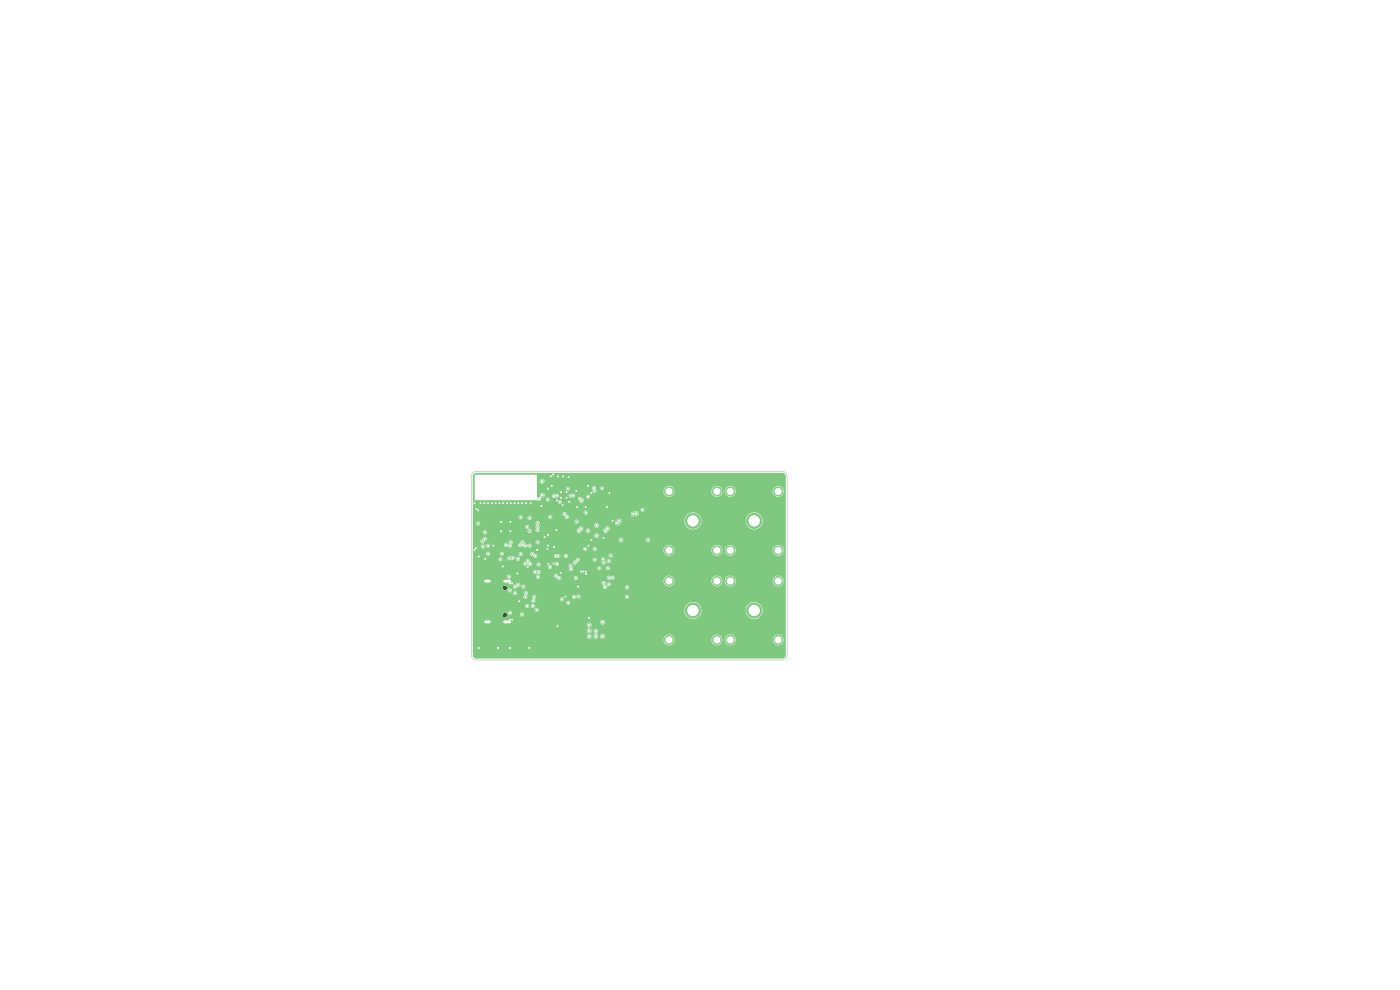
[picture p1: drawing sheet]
<svg xmlns="http://www.w3.org/2000/svg" width="297mm" height="210mm" viewBox="0 0 297 210" stroke-linecap="round" stroke-linejoin="round" font-family="sans-serif">
<g fill="#7fc87f" stroke="#7fc87f" stroke-width=".21">
<circle cx="141.9" cy="104.2" r=".95"/>
<circle cx="141.9" cy="116.7" r=".95"/>
<circle cx="147" cy="110.5" r="1.6"/>
<circle cx="152.1" cy="104.2" r=".95"/>
<circle cx="152.1" cy="116.7" r=".95"/>
<circle cx="141.9" cy="123.2" r=".95"/>
<circle cx="141.9" cy="135.7" r=".95"/>
<circle cx="147" cy="129.5" r="1.6"/>
<circle cx="152.1" cy="123.2" r=".95"/>
<circle cx="152.1" cy="135.7" r=".95"/>
<circle cx="119" cy="104.4" r=".25"/>
<circle cx="119" cy="105.6" r=".25"/>
<circle cx="120.2" cy="104.4" r=".25"/>
<circle cx="120.2" cy="105.6" r=".25"/>
<circle cx="154.9" cy="123.2" r=".95"/>
<circle cx="154.9" cy="135.7" r=".95"/>
<circle cx="160" cy="129.5" r="1.6"/>
<circle cx="165.1" cy="123.2" r=".95"/>
<circle cx="165.1" cy="135.7" r=".95"/>
<circle cx="154.9" cy="104.2" r=".95"/>
<circle cx="154.9" cy="116.7" r=".95"/>
<circle cx="160" cy="110.5" r="1.6"/>
<circle cx="165.1" cy="104.2" r=".95"/>
<circle cx="165.1" cy="116.7" r=".95"/>
<circle cx="122.5" cy="107.5" r=".22"/>
<circle cx="108.7" cy="123.8" r=".23"/>
<circle cx="109.9" cy="106.8" r=".22"/>
<circle cx="124.7" cy="103.1" r=".22"/>
<circle cx="116.8" cy="101" r=".22"/>
<circle cx="106.6" cy="120.2" r=".22"/>
<circle cx="102.9" cy="118.5" r=".23"/>
<circle cx="118" cy="112.5" r=".22"/>
<circle cx="116.2" cy="103.7" r=".23"/>
<circle cx="101.5" cy="137.5" r=".23"/>
<circle cx="117" cy="103.1" r=".22"/>
<circle cx="119.4" cy="101" r=".22"/>
<circle cx="117.5" cy="116.1" r=".23"/>
<circle cx="112" cy="120.3" r=".2"/>
<circle cx="103.5" cy="106.8" r=".22"/>
<circle cx="108.6" cy="131.5" r=".22"/>
<circle cx="112.5" cy="106.8" r=".22"/>
<circle cx="119.9" cy="126.6" r=".22"/>
<circle cx="116.2" cy="113.5" r=".22"/>
<circle cx="125.5" cy="114.5" r=".22"/>
<circle cx="129.9" cy="110.5" r=".22"/>
<circle cx="110.1" cy="127.6" r=".22"/>
<circle cx="107.5" cy="106.8" r=".22"/>
<circle cx="101.1" cy="107.9" r=".22"/>
<circle cx="124.2" cy="107.5" r=".23"/>
<circle cx="112.2" cy="137.5" r=".23"/>
<circle cx="129.3" cy="104.6" r=".2"/>
<circle cx="120.7" cy="106.5" r=".22"/>
<circle cx="100.7" cy="116.7" r=".23"/>
<circle cx="105.9" cy="106.8" r=".22"/>
<circle cx="104.6" cy="115.8" r=".22"/>
<circle cx="119.3" cy="107.2" r=".22"/>
<circle cx="106.3" cy="112.7" r=".23"/>
<circle cx="100.6" cy="106.8" r=".22"/>
<circle cx="128.8" cy="107.5" r=".23"/>
<circle cx="108.3" cy="110.7" r=".22"/>
<circle cx="110.7" cy="106.7" r=".22"/>
<circle cx="108.2" cy="123.7" r=".22"/>
<circle cx="101.5" cy="108.2" r=".22"/>
<circle cx="116.4" cy="119.6" r=".23"/>
<circle cx="108.3" cy="106.8" r=".22"/>
<circle cx="105.2" cy="106.7" r=".22"/>
<circle cx="120.6" cy="101.2" r=".22"/>
<circle cx="123.8" cy="121.2" r=".23"/>
<circle cx="109.8" cy="121.6" r=".22"/>
<circle cx="117.5" cy="119.5" r=".22"/>
<circle cx="100.9" cy="116.2" r=".23"/>
<circle cx="106.3" cy="110.7" r=".23"/>
<circle cx="101.5" cy="118.1" r=".23"/>
<circle cx="113.9" cy="116.7" r=".23"/>
<circle cx="116.2" cy="115.8" r=".22"/>
<circle cx="122.6" cy="124.5" r=".22"/>
<circle cx="118.1" cy="106.2" r=".22"/>
<circle cx="128" cy="114.2" r=".22"/>
<circle cx="124.3" cy="121.8" r=".22"/>
<circle cx="108.2" cy="131.4" r=".22"/>
<circle cx="117.4" cy="100.7" r=".23"/>
<circle cx="102.7" cy="106.7" r=".22"/>
<circle cx="118.3" cy="101.1" r=".22"/>
<circle cx="108.3" cy="112.7" r=".22"/>
<circle cx="124.8" cy="115.7" r=".22"/>
<circle cx="114.9" cy="107.3" r=".22"/>
<circle cx="118.2" cy="132.9" r=".22"/>
<circle cx="116.1" cy="116.4" r=".22"/>
<circle cx="123.2" cy="121.2" r=".23"/>
<circle cx="124.2" cy="121.2" r=".23"/>
<circle cx="101.9" cy="106.8" r=".22"/>
<circle cx="105.7" cy="137.5" r=".23"/>
<circle cx="106.7" cy="106.7" r=".22"/>
<circle cx="122.2" cy="104.2" r=".22"/>
<circle cx="109.1" cy="106.7" r=".22"/>
<circle cx="111.5" cy="106.8" r=".22"/>
<circle cx="125.4" cy="104.6" r=".2"/>
<circle cx="118.9" cy="121.5" r=".23"/>
<circle cx="108.2" cy="137.4" r=".22"/>
<circle cx="115.5" cy="113.9" r=".23"/>
<circle cx="104.3" cy="106.8" r=".22"/>
<circle cx="124.9" cy="131.1" r=".23"/>
<circle cx="108.2" cy="125.2" r=".22"/>
<circle cx="111.5" cy="125.9" r=".22"/>
<circle cx="109.9" cy="124.1" r=".23"/>
<circle cx="120.5" cy="103.6" r=".22"/>
<circle cx="108.2" cy="130" r=".22"/>
<circle cx="113.1" cy="127.4" r=".22"/>
<circle cx="109.2" cy="125.9" r=".22"/>
<circle cx="109.2" cy="124.5" r=".22"/>
<circle cx="108.8" cy="118.3" r=".22"/>
<circle cx="113" cy="128.6" r=".22"/>
<circle cx="111.8" cy="128.6" r=".22"/>
<circle cx="111.3" cy="115.8" r=".22"/>
<circle cx="112.5" cy="119.6" r=".22"/>
<circle cx="111.5" cy="126.6" r=".23"/>
<circle cx="113.4" cy="126.6" r=".23"/>
<circle cx="112.3" cy="115.8" r=".22"/>
<circle cx="117.5" cy="105.3" r=".2"/>
<circle cx="118.1" cy="105.2" r=".2"/>
<circle cx="115.1" cy="105.1" r=".3"/>
<circle cx="115" cy="102.1" r=".3"/>
<circle cx="116.2" cy="106" r=".2"/>
<circle cx="136.3" cy="108.2" r=".2"/>
<circle cx="124.7" cy="105.3" r=".2"/>
<circle cx="126.5" cy="113.7" r=".3"/>
<circle cx="118.7" cy="106.4" r=".2"/>
<circle cx="123.4" cy="106.1" r=".3"/>
<circle cx="127.7" cy="103.6" r=".2"/>
<circle cx="126.1" cy="104.1" r=".2"/>
<circle cx="127.8" cy="135" r=".3"/>
<circle cx="122.8" cy="112.5" r=".3"/>
<circle cx="121.6" cy="105.2" r=".2"/>
<circle cx="125" cy="132.6" r=".3"/>
<circle cx="125" cy="133.8" r=".3"/>
<circle cx="126.4" cy="133.9" r=".3"/>
<circle cx="125" cy="135" r=".3"/>
<circle cx="126.5" cy="111.5" r=".3"/>
<circle cx="121" cy="105.2" r=".2"/>
<circle cx="123" cy="105.8" r=".2"/>
<circle cx="123.2" cy="112.2" r=".3"/>
<circle cx="126" cy="103.6" r=".2"/>
<circle cx="126.4" cy="135" r=".3"/>
<circle cx="127.8" cy="132" r=".3"/>
<circle cx="102.3" cy="114.9" r=".22"/>
<circle cx="112.4" cy="109.8" r=".23"/>
<circle cx="110.4" cy="109.7" r=".22"/>
<circle cx="119.8" cy="109.1" r=".22"/>
<circle cx="116.7" cy="109.6" r=".22"/>
<circle cx="110.4" cy="115.6" r=".23"/>
<circle cx="114" cy="111.8" r=".22"/>
<circle cx="120.2" cy="109.7" r=".23"/>
<circle cx="121.1" cy="120.1" r=".23"/>
<circle cx="112.4" cy="112.7" r=".23"/>
<circle cx="103.5" cy="115.8" r=".22"/>
<circle cx="120.5" cy="127.9" r=".22"/>
<circle cx="106.4" cy="117.4" r=".22"/>
<circle cx="122.4" cy="110.7" r=".23"/>
<circle cx="124.1" cy="116.4" r=".22"/>
<circle cx="121.8" cy="126.6" r=".22"/>
<circle cx="108.1" cy="115.7" r=".22"/>
<circle cx="122.2" cy="122.6" r=".22"/>
<circle cx="124.2" cy="108.8" r=".22"/>
<circle cx="114" cy="112.5" r=".22"/>
<circle cx="126.1" cy="116.4" r=".22"/>
<circle cx="103.5" cy="117.5" r=".22"/>
<circle cx="131.4" cy="110.5" r=".3"/>
<circle cx="128.8" cy="112.2" r=".3"/>
<circle cx="137.5" cy="114.6" r=".3"/>
<circle cx="134.3" cy="109.1" r=".3"/>
<circle cx="128.5" cy="112.5" r=".3"/>
<circle cx="124.8" cy="112.6" r=".3"/>
<circle cx="130.9" cy="111" r=".3"/>
<circle cx="134.9" cy="109" r=".3"/>
<circle cx="114.4" cy="105.8" r=".23"/>
<circle cx="102.5" cy="115.9" r=".22"/>
<circle cx="114.1" cy="115.1" r=".23"/>
<circle cx="110.8" cy="115.1" r=".23"/>
<circle cx="108.4" cy="115.1" r=".23"/>
<circle cx="120.1" cy="117.9" r=".23"/>
<circle cx="117.9" cy="122.2" r=".22"/>
<circle cx="118.5" cy="117.9" r=".22"/>
<circle cx="117.9" cy="117.9" r=".23"/>
<circle cx="107.4" cy="115.6" r=".23"/>
<circle cx="118.2" cy="119.6" r=".22"/>
<circle cx="116.6" cy="120.2" r=".23"/>
<circle cx="110.5" cy="117.5" r=".22"/>
<circle cx="112.9" cy="117.5" r=".23"/>
<circle cx="102.8" cy="112.9" r=".23"/>
<circle cx="119.2" cy="127.2" r=".22"/>
<circle cx="122.7" cy="126.6" r=".22"/>
<circle cx="129.9" cy="122.5" r=".23"/>
<circle cx="127.9" cy="118.6" r=".23"/>
<circle cx="131.8" cy="114.5" r=".3"/>
<circle cx="129.5" cy="117.9" r=".22"/>
<circle cx="128.1" cy="119.4" r=".23"/>
<circle cx="128.1" cy="123.6" r=".23"/>
<circle cx="133" cy="126.6" r=".23"/>
<circle cx="133" cy="124.6" r=".23"/>
<circle cx="128.3" cy="124.6" r=".22"/>
<circle cx="129.2" cy="119" r=".22"/>
<circle cx="128.9" cy="120.5" r=".23"/>
<circle cx="129.2" cy="123.9" r=".22"/>
<circle cx="126.2" cy="118.7" r=".22"/>
<circle cx="127.2" cy="120.5" r=".22"/>
<circle cx="129.2" cy="122.5" r=".22"/>
<circle cx="122.5" cy="118.8" r=".23"/>
<circle cx="109.8" cy="118.5" r=".23"/>
<circle cx="121.9" cy="119.4" r=".23"/>
<circle cx="111.9" cy="119.1" r=".23"/>
<circle cx="108" cy="118.5" r=".22"/>
<circle cx="121.2" cy="120.7" r=".22"/>
<circle cx="101.5" cy="111" r=".22"/>
<circle cx="114.2" cy="122.3" r=".22"/>
<circle cx="107.9" cy="122.4" r=".23"/>
<circle cx="118.6" cy="122.6" r=".23"/>
<circle cx="102.8" cy="114.4" r=".23"/>
<circle cx="106.2" cy="118.6" r=".22"/>
<circle cx="114.2" cy="121.4" r=".23"/>
<circle cx="114.2" cy="119.8" r=".22"/>
<circle cx="111.9" cy="111.7" r=".22"/>
<circle cx="110.8" cy="130.3" r=".22"/>
<circle cx="111" cy="124.5" r=".22"/>
<circle cx="111.5" cy="119.6" r=".22"/>
<circle cx="113.9" cy="129.3" r=".22"/>
<circle cx="113.5" cy="117.9" r=".23"/>
<circle cx="114.1" cy="110.9" r=".23"/>
<circle cx="113.5" cy="121.4" r=".23"/>
</g>
<path d="M103 123.3h.8M103 131.9h.8M107.1 123.3h1.1M107.1 131.9h1.1" fill="none" stroke="#7fc87f" stroke-width="1"/>
<path d="M100.5 100.5l.5-.2h65a.7 .7 0 0 1 .7 .7v38a.7 .7 0 0 1-.7 .7h-65a.7 .7 0 0 1-.7-.7v-3.3h40.5a1.15 1.15 0 0 0 1.1 1.2 1.15 1.15 0 0 0 1.2-1.2h7.8v.1a1.15 1.15 0 0 0 1.3 1.1 1.15 1.15 0 0 0 1-1.2h.6v.1a1.15 1.15 0 0 0 1.2 1.1 1.15 1.15 0 0 0 1.1-1.2h7.8v.1a1.15 1.15 0 0 0 1.8 .9 1.15 1.15 0 0 0 0-1.9 1.15 1.15 0 0 0-1.8 .9h-7.8l-.1-.2a1.15 1.15 0 0 0-1.2-.9 1.15 1.15 0 0 0-1 1.1h-.6v-.2a1.15 1.15 0 0 0-1.2-.9 1.15 1.15 0 0 0-1.1 1.1h-7.8l-.1-.2a1.15 1.15 0 0 0-1.2-.9 1.15 1.15 0 0 0-1 1.1h-40.5v-.8h24.2v.2a.5 .5 0 0 0 .8 .3 .5 .5 0 0 0 0-.8 .5 .5 0 0 0-.8 .3h-24.2v-1.2h24.2v.2a.5 .5 0 0 0 .5 .4 .5 .5 0 0 0 .5-.5h.4l.3 .6a.52 .52 0 0 0-.3 .6 .52 .52 0 0 0 .5 .4 .52 .52 0 0 0 .5-.5h.4v.2a.5 .5 0 0 0 .8 .3 .5 .5 0 0 0 0-.8 .5 .5 0 0 0-.8 .3h-.4l-.3-.4a.54 .54 0 0 0 .2-.9 .54 .54 0 0 0-.9 .1l-.4 .1a.5 .5 0 0 0-.5-.5 .5 .5 0 0 0-.5 .4h-24.2v-1.2h24.2v.2a.5 .5 0 0 0 .8 .3 .5 .5 0 0 0 0-.8 .5 .5 0 0 0-.8 .3h-24.2v-.6h27v.2a.5 .5 0 0 0 .8 .3 .5 .5 0 0 0 0-.8 .5 .5 0 0 0-.8 .3h-27v-1.5h6.3v.2a.48 .48 0 0 0 .8 .3 .48 .48 0 0 0 0-.8 .48 .48 0 0 0-.8 .3h-6.3v-.5h7.5v.4l.3 .1 .4-.1h1.8v.1a.43 .43 0 0 0 .7 .3 .43 .43 0 0 0 0-.7 .43 .43 0 0 0-.7 .3h-1.8a.43 .43 0 0 0-.2-.7 .43 .43 0 0 0-.5 .3h-7.5v-.6h13.1l.1 .3a.43 .43 0 0 0 .5 .2 .43 .43 0 0 0 .3-.4h30.9v.2a1.8 1.8 0 0 0 1.9 1.7 1.8 1.8 0 0 0 1.7-1.9h9.4v.2a1.8 1.8 0 0 0 2.7 1.4 1.8 1.8 0 0 0 0-3 1.8 1.8 0 0 0-2.7 1.4h-9.4v-.3a1.8 1.8 0 0 0-1.9-1.4 1.8 1.8 0 0 0-1.7 1.7h-30.9l-.1-.3-.3-.2-.3 .1-.2 .3h-13.1v-.8h11.1a.43 .43 0 0 0 .5 .5 .43 .43 0 0 0 .4-.5h.3v.1a.43 .43 0 0 0 .7 .3 .43 .43 0 0 0 0-.7 .43 .43 0 0 0-.7 .3h-.3l-.4-.4-.3 .1-.2 .3h-11.1v-1.1h12.4l.1 .3 .3 .2 7-.1a.43 .43 0 0 0 .6 .5 .43 .43 0 0 0 .2-.7 .43 .43 0 0 0-.8 .1l-6.7 .1 .2-.3-.1-.4h5.3v.1a.43 .43 0 0 0 .7 .3 .43 .43 0 0 0 0-.7 .43 .43 0 0 0-.7 .3h-5.3l.3-.5h7.5v.1a.47 .47 0 0 0 .5 .4 .47 .47 0 0 0 .5-.4 .47 .47 0 0 0 .5 .3 .47 .47 0 0 0 .4-.5h9.4v.2a.43 .43 0 0 0 .6 .3 .43 .43 0 0 0 0-.8 .43 .43 0 0 0-.6 .3h-9.4l-.4-.4-.3 .1-.2 .3a.54 .54 0 0 0-.5-.3 .54 .54 0 0 0-.5 .4h-7.5l-.1-.1a.43 .43 0 0 0-.6-.2 .43 .43 0 0 0-.1 .6l-.3 .5h-12.4v-.8h10.7v.1a.46 .46 0 0 0 .7 .3 .46 .46 0 0 0 .1-.8 .45 .45 0 0 0 0-.6 .45 .45 0 0 0-.7 0 .45 .45 0 0 0 .2 .7l-.3 .3h-10.7v-.8h8.5v.1a.43 .43 0 0 0 .7 .3 .43 .43 0 0 0 0-.7 .43 .43 0 0 0-.7 .3h-8.5v-.6h7.4v.1a.43 .43 0 0 0 .7 .3 .43 .43 0 0 0 0-.7 .43 .43 0 0 0-.7 .3h-7.4v-.6h6.3v.2a.48 .48 0 0 0 .7 .3 .48 .48 0 0 0 .2-.7h1.3v.1a.49 .49 0 0 0 .5 .4 .49 .49 0 0 0 .5-.5h.8a.43 .43 0 0 0 .6 .5 .43 .43 0 0 0 .2-.7 .43 .43 0 0 0-.8 .1l-.4 .1a.46 .46 0 0 0-.1-.8 .46 .46 0 0 0-.7 .5h-.3l-.3 .3-1.4-.1a.48 .48 0 0 0-.8 .3h-6.3v-1h27.3l.1 .3a.39 .39 0 0 1 .4 .3 .39 .39 0 0 1-.2 .4 .43 .43 0 0 0 .5 .4 .43 .43 0 0 0 .4-.5h3.8v.2a.43 .43 0 0 0 .6 .3 .43 .43 0 0 0 0-.8 .43 .43 0 0 0-.6 .3h-3.8v-.2a.43 .43 0 0 0 .7 0 .43 .43 0 0 0-.2-.7 .43 .43 0 0 0-.6 .4 .18 .18 0 0 1-.2 .2 .18 .18 0 0 1-.1-.3 .43 .43 0 0 0-.2-.6 .43 .43 0 0 0-.6 .3h-27.3v-.4h40.5v.1a1.15 1.15 0 0 0 1.2 1.1 1.15 1.15 0 0 0 1.1-1.2h7.8v.1a1.15 1.15 0 0 0 1.3 1.1 1.15 1.15 0 0 0 1-1.2h.6v.1a1.15 1.15 0 0 0 1.2 1.1 1.15 1.15 0 0 0 1.1-1.2h7.8v.1a1.15 1.15 0 0 0 1.8 .9 1.15 1.15 0 0 0 0-1.9 1.15 1.15 0 0 0-1.8 .9h-7.8l-.1-.2a1.15 1.15 0 0 0-1.2-.9 1.15 1.15 0 0 0-1 1.1h-.6v-.2a1.15 1.15 0 0 0-1.2-.9 1.15 1.15 0 0 0-1.1 1.1h-7.8l-.1-.2a1.15 1.15 0 0 0-1.2-.9 1.15 1.15 0 0 0-1 1.1h-40.5v-.9h7.2v.1a.43 .43 0 0 0 .7 .3 .43 .43 0 0 0 0-.7 .43 .43 0 0 0-.7 .3h-7.2v-1h12.8v.1a.59 .59 0 0 0 .9 .3l.1 .1a.44 .44 0 0 0-.4 .5 .44 .44 0 0 0 .5 .4 .44 .44 0 0 0 .3-.6h3v.1a.54 .54 0 0 0 .7 .4 .44 .44 0 0 0 .4 .5 .44 .44 0 0 0 .5-.5h2.6v.1a.43 .43 0 0 0 .6 .4 .43 .43 0 0 0 .2-.6h6.2l.1 .3a.46 .46 0 0 0 .7 0 .46 .46 0 0 0 .7 .1 .46 .46 0 0 0 0-.7 .46 .46 0 0 0-.7 .1l-.4-.2-.4 .4h-6.2l-.4-.3-.4 .4h-2.6l-.3-.3-.4-.1a.46 .46 0 0 0-.3-.5 .46 .46 0 0 0-.6 .4h-3l-.2-.3a.47 .47 0 0 0 .3-.7 .47 .47 0 0 0-.8-.1h-.4l-.3 .3h-12.8v-1.1h15.9a.43 .43 0 0 0 .6 .5 .43 .43 0 0 0 .1-.7 .43 .43 0 0 0-.7 .1l-15.9 .1v-.6h10.7a.47 .47 0 0 0 .4 .5 .47 .47 0 0 0 .5-.4 .48 .48 0 0 0 .5 .4 .48 .48 0 0 0 .5-.4h.9v.1a.43 .43 0 0 0 .6 .4 .43 .43 0 0 0 .2-.6h3.1l.1 .3 .3 .2 2.5-.1 .2 .4a.43 .43 0 0 0 0 .6 .43 .43 0 0 0 .6 .1 .43 .43 0 0 0 .1-.6h5.2v.1a.43 .43 0 0 0 .5 .4 .43 .43 0 0 0 .4-.5h.9v.1a.43 .43 0 0 0 .7 .3 .43 .43 0 0 0 0-.7 .43 .43 0 0 0-.7 .3h-.9l-.4-.4-.3 .1-.2 .3h-5.2l-.1-.1a.44 .44 0 0 0-.2-.7 .44 .44 0 0 0-.6 .3h-2.2a.43 .43 0 0 0 0-.7h3.1v.1a.43 .43 0 0 0 .5 .4 .43 .43 0 0 0 .4-.5l.4-.2 .2-.4h2.7a.43 .43 0 0 0 .5 .5 .43 .43 0 0 0 .3-.6h1l.2 .4a.44 .44 0 0 0 0 .7 .44 .44 0 0 0 .7-.1 .44 .44 0 0 0-.1-.6h.4v.1a.43 .43 0 0 0 .7 .3 .43 .43 0 0 0 0-.7 .43 .43 0 0 0-.7 .3h-.4a.44 .44 0 0 0-.2-.7 .44 .44 0 0 0-.6 .3h-1l-.4-.3-.4 .4h-2.7a.46 .46 0 0 0-.6-.3 .46 .46 0 0 0-.3 .5l-.4 .1-.2 .3-3.4-.1-.4 .4h-3.1l-.4-.3-.4 .4h-.9l-.1-.3-.4-.2a.48 .48 0 0 0-.5-.6 .48 .48 0 0 0-.4 .6l-.3 .1-.2 .3h-10.7v-1h5.4a.43 .43 0 0 0 .6 .5 .43 .43 0 0 0 .2-.7h1.1v.1a.5 .5 0 0 0 .4 .4 .5 .5 0 0 0 .5-.2 .42 .42 0 0 0 .7-.2l.2 .1a.43 .43 0 0 0 .7 .3 .43 .43 0 0 0 0-.7 .43 .43 0 0 0-.7 .3l-.2-.1a.49 .49 0 0 0-.4-.5 .49 .49 0 0 0-.5 .2h-.4l-.3 .3h-1.1l-.4-.2-.4 .4h-5.4v-1.2h2.8v.1a.43 .43 0 0 0 .5 .4 .43 .43 0 0 0 .4-.5h2v.1a.43 .43 0 0 0 .5 .4 .43 .43 0 0 0 .4-.4h3.1v.1a.43 .43 0 0 0 .5 .4 .43 .43 0 0 0 .4-.5h1.6l.2 .4 .3 .1a.5 .5 0 0 0 .5 .3 .5 .5 0 0 0 .5-.4h3.5v.1a.88 .88 0 0 0 1.1 .3l.3-.4h.7v.1a.43 .43 0 0 0 .6 .4 .43 .43 0 0 0 .2-.6h8.7v.1a.43 .43 0 0 0 .7 .3 .43 .43 0 0 0 0-.7 .43 .43 0 0 0-.7 .3h-8.7l-.4-.3-.4 .4h-.7a1.04 1.04 0 0 0-1.1-.3l-.3 .3h-3.5l-.2-.3-.3-.1a.5 .5 0 0 0-.5-.4 .5 .5 0 0 0-.5 .4h-1.6l-.4-.4-.3 .1-.2 .3h-3.1a.43 .43 0 0 0-.4-.5 .43 .43 0 0 0-.5 .4h-2l-.4-.4-.3 .1-.2 .3h-2.8v-1h23.4a.43 .43 0 0 0 .4 .5 .43 .43 0 0 0 .5-.5h1.1v.1a.43 .43 0 0 0 .4 .4 .43 .43 0 0 0 .4-.2h14.3v.1a1.15 1.15 0 0 0 1.2 1.1 1.15 1.15 0 0 0 1.1-1.2h7.8v.1a1.15 1.15 0 0 0 1.3 1.1 1.15 1.15 0 0 0 1-1.2h.6v.1a1.15 1.15 0 0 0 1.2 1.1 1.15 1.15 0 0 0 1.1-1.2h7.8v.1a1.15 1.15 0 0 0 1.8 .9 1.15 1.15 0 0 0 0-1.9 1.15 1.15 0 0 0-1.8 .9h-7.8l-.1-.2a1.15 1.15 0 0 0-1.2-.9 1.15 1.15 0 0 0-1 1.1h-.6v-.2a1.15 1.15 0 0 0-1.2-.9 1.15 1.15 0 0 0-1.1 1.1h-7.8l-.1-.2a1.15 1.15 0 0 0-1.2-.9 1.15 1.15 0 0 0-1 1.1l-14.3-.1a.43 .43 0 0 0-.2-.6 .43 .43 0 0 0-.6 .4h-1.1l-.4-.4-.3 .1-.2 .3h-23.4v-.5h1.7a.43 .43 0 0 0 .6 .5 .43 .43 0 0 0 .2-.7h.3v.1a.43 .43 0 0 0 .6 .4 .43 .43 0 0 0 .2-.6h3v.1a.55 .55 0 0 0 .9 .3l.1 .1a.43 .43 0 0 0 .5 0 .43 .43 0 0 0 .1-.5h1.4l.1 .2a.57 .57 0 0 0 .9 0 .53 .53 0 0 0 .5 .4 .53 .53 0 0 0 .5-.4 .44 .44 0 0 0 .7 .3 .44 .44 0 0 0 0-.7 .44 .44 0 0 0-.7 .3l-.6-.4v-.3h2.3a.43 .43 0 0 0 .6 .5 .43 .43 0 0 0 .1-.7 .43 .43 0 0 0-.7 .1l-2.3 .1-.1-.2a.51 .51 0 0 0-.6-.1 .51 .51 0 0 0-.3 .5l-.4 .4h-1.4v-.1a.46 .46 0 0 0 .2-.7 .46 .46 0 0 0-.7-.1 .46 .46 0 0 0 0 .7l-.2 .1a.48 .48 0 0 0-.5-.3 .48 .48 0 0 0-.4 .4h-3l-.4-.3-.4 .4-.8-.1-.3 .3h-1.7v-1.1h1.6v.1a.48 .48 0 0 0 .6 .4 .48 .48 0 0 0 .4-.5l.4-.3h27.9a.5 .5 0 0 0 .5 .6 .5 .5 0 0 0 .6-.6h4.7v.1a.5 .5 0 0 0 .7 .4 .5 .5 0 0 0 0-.9 .5 .5 0 0 0-.7 .4h-4.7a.5 .5 0 0 0-.6-.5 .5 .5 0 0 0-.5 .5l-27.9-.1a.48 .48 0 0 0-.5-.5 .48 .48 0 0 0-.5 .5l-.4 .4h-1.6v-1.2h25.7v.1a.5 .5 0 0 0 .8 .4 .5 .5 0 0 0 0-.9 .5 .5 0 0 0-.8 .4h-25.7v-.7h2.1v.1a.43 .43 0 0 0 .7 .3 .43 .43 0 0 0 0-.7 .43 .43 0 0 0-.7 .3h-2.1v-1.2h11.1l.2 .4 .5 .1a.44 .44 0 0 0-.2 .6 .44 .44 0 0 0 .6 .1 .44 .44 0 0 0 .1-.6l-.5-.1a.46 .46 0 0 0 0-.8 .46 .46 0 0 0-.7 .3h-11.1v-.7h.7v.1a.43 .43 0 0 0 .6 .4 .43 .43 0 0 0 .2-.6h11.8l.2 .4-.2 .4 .1 .3a.46 .46 0 0 0 .1 .8 .46 .46 0 0 0 .7-.3h7.8v.1a.56 .56 0 0 0 .6 .5 .56 .56 0 0 0 .5-.5l.8-.1v.2a.5 .5 0 0 0 .6 .4 .5 .5 0 0 0 .4-.6h2.7v.1a.56 .56 0 0 0 .6 .5 .56 .56 0 0 0 .5-.5 .53 .53 0 0 0 .1-.9 .53 .53 0 0 0-.8 .4l-.4 .4h-2.7l-.4-.4-.4 .1-.2 .3h-.6h.1a.54 .54 0 0 0-.3-.8 .54 .54 0 0 0-.7 .4l-.4 .4h-7.8l-.2-.4 .2-.4-.2-.3h11.7v.1a.5 .5 0 0 0 .8 .4 .5 .5 0 0 0 0-.9 .5 .5 0 0 0-.8 .4l-11.7-.1a.42 .42 0 0 0 0-.7h7.6l.1 .3 .3 .2 .4-.2h7.7v.1a.56 .56 0 0 0 .6 .5 .56 .56 0 0 0 .5-.5l.3-.3v-.3h13.4v.2a1.8 1.8 0 0 0 1.9 1.7 1.8 1.8 0 0 0 1.7-1.9h9.4v.2a1.8 1.8 0 0 0 2.7 1.4 1.8 1.8 0 0 0 0-3 1.8 1.8 0 0 0-2.7 1.4h-9.4v-.3a1.8 1.8 0 0 0-1.9-1.4 1.8 1.8 0 0 0-1.7 1.7h-13.4a.58 .58 0 0 0-.6-.3 .58 .58 0 0 0-.4 .4l-.4 .4h-7.7a.43 .43 0 0 0-.2-.6 .43 .43 0 0 0-.6 .3l-7.9-.1-.4 .4h-11.8l-.4-.3-.4 .4h-.7v-1.3h9.7a.43 .43 0 0 0 .4 .5 .43 .43 0 0 0 .5-.4h1v.1a.43 .43 0 0 0 .6 .3 .43 .43 0 0 0 .2-.6h3.6v.1a.43 .43 0 0 0 .7 .3 .43 .43 0 0 0 0-.7 .43 .43 0 0 0-.7 .3h-3.6l-.4-.2-.4 .4h-1l-.2-.4-.3-.1-.4 .4h-9.7v-.7h19l.1 .3 .3 .2a.67 .67 0 0 0 .8 .5 .54 .54 0 0 0-.3-.9l-.2-.4h3.8l.1 .3 .3 .2 .4-.2h9.2v.1a.55 .55 0 0 0 1 .3 .52 .52 0 0 0 .6-.6 .52 .52 0 0 0-.9-.2h-.5l-.2 .4h-9.2a.43 .43 0 0 0-.2-.7 .43 .43 0 0 0-.6 .4l-4.1-.1-.4 .4h-19v-.9h35.6a.4 .4 0 0 0 .5 .4 .4 .4 0 0 0 .2-.6 .4 .4 0 0 0-.7 .1l-35.6 .1v-1.7h18a.4 .4 0 0 0 .6 .4 .4 .4 0 0 0 .1-.6 .4 .4 0 0 0-.6 .1l-18.1 .1v-.3h13.7a.43 .43 0 0 0 .5 .2 .43 .43 0 0 0 .3-.4l1 .1a.4 .4 0 0 0 .6 .3 .4 .4 0 0 0 .1-.6h6.1l.2 .4a.54 .54 0 0 0 .5 .6 .54 .54 0 0 0 .6-.6 .54 .54 0 0 0-.6-.5l-.4-.2-.3 .3h-6.2a.4 .4 0 0 0-.6 .2h-1l-.1-.3 .2-.1a.5 .5 0 0 0 .6-.3h1.6l.3 .4 .6-.1a.4 .4 0 0 0 .6-.4h2l.1 .3 .3 .2 .7-.1 .2-.2 2.4 .1a.4 .4 0 0 0 .7 .3 .4 .4 0 0 0 0-.7 .4 .4 0 0 0-.7 .3l-2.3-.1a.55 .55 0 0 0-.8-.4h-.4l-.2 .3h-2l-.4-.4-.5 .2a.4 .4 0 0 0-.6 .3l-1.5-.1a.53 .53 0 0 0-.7-.5 .53 .53 0 0 0-.3 .8l-.7 .1v-1.9h6.1a.43 .43 0 0 0 .5 .5 .43 .43 0 0 0 .3-.6h4.8l.1 .3a.43 .43 0 0 0 .2 .6 .43 .43 0 0 0 .6-.2h14.3v.1a1.15 1.15 0 0 0 1.2 1.1 1.15 1.15 0 0 0 1.1-1.2h7.8v.1a1.15 1.15 0 0 0 1.3 1.1 1.15 1.15 0 0 0 1-1.2h.6v.1a1.15 1.15 0 0 0 1.2 1.1 1.15 1.15 0 0 0 1.1-1.2h7.8v.1a1.15 1.15 0 0 0 1.8 .9 1.15 1.15 0 0 0 0-1.9 1.15 1.15 0 0 0-1.8 .9h-7.8l-.1-.2a1.15 1.15 0 0 0-1.2-.9 1.15 1.15 0 0 0-1 1.1h-.6v-.2a1.15 1.15 0 0 0-1.2-.9 1.15 1.15 0 0 0-1.1 1.1h-7.8l-.1-.2a1.15 1.15 0 0 0-1.2-.9 1.15 1.15 0 0 0-1 1.1h-14.3v-.7h.8a.4 .4 0 0 0 .6 .5 .4 .4 0 0 0 .1-.7 .4 .4 0 0 0-.6 .1l-.9 .1-.2-.3a.4 .4 0 0 0-.7 .3h-4.8l-.4-.3-.4 .4h-6.1v-1.6h.6v.2a.5 .5 0 0 0 .8 .3 .5 .5 0 0 0-.1-.9h-.1a.5 .5 0 0 0-.6 .4h-.6v-1.3h-13.2v5.4h-.4v-5.1z" fill="#7fc87f"/>
<path d="M100.3 100.3l.7-.3h65a1 1 0 0 1 1 1v38a1 1 0 0 1-1 1h-65a1 1 0 0 1-1-1v-38z" fill="none" stroke="#d0d2cd" stroke-width=".21"/>
<g fill="#fff" stroke="#fff" stroke-width=".21">
<circle cx="122.5" cy="107.5" r=".1"/>
<circle cx="108.6" cy="123.8" r=".1"/>
<circle cx="109.9" cy="106.8" r=".1"/>
<circle cx="124.7" cy="103" r=".1"/>
<circle cx="116.9" cy="101" r=".1"/>
<circle cx="106.6" cy="120.2" r=".1"/>
<circle cx="102.9" cy="118.6" r=".1"/>
<circle cx="118" cy="112.5" r=".1"/>
<circle cx="116.2" cy="103.7" r=".1"/>
<circle cx="101.5" cy="137.5" r=".1"/>
<circle cx="117" cy="103" r=".1"/>
<circle cx="119.4" cy="101" r=".1"/>
<circle cx="117.6" cy="116" r=".1"/>
<circle cx="111.9" cy="120.2" r=".1"/>
<circle cx="103.5" cy="106.8" r=".1"/>
<circle cx="108.6" cy="131.5" r=".1"/>
<circle cx="112.6" cy="106.7" r=".1"/>
<circle cx="119.9" cy="126.6" r=".1"/>
<circle cx="116.2" cy="113.5" r=".1"/>
<circle cx="125.4" cy="114.6" r=".1"/>
<circle cx="129.9" cy="110.5" r=".1"/>
<circle cx="110.2" cy="127.6" r=".1"/>
<circle cx="107.5" cy="106.8" r=".1"/>
<circle cx="101.1" cy="107.9" r=".1"/>
<circle cx="124.3" cy="107.5" r=".1"/>
<circle cx="112.2" cy="137.5" r=".1"/>
<circle cx="129.3" cy="104.6" r=".1"/>
<circle cx="120.7" cy="106.5" r=".1"/>
<circle cx="100.7" cy="116.6" r=".1"/>
<circle cx="105.9" cy="106.8" r=".1"/>
<circle cx="104.6" cy="115.8" r=".1"/>
<circle cx="119.3" cy="107.2" r=".1"/>
<circle cx="106.3" cy="112.7" r=".1"/>
<circle cx="100.6" cy="106.8" r=".1"/>
<circle cx="128.7" cy="107.5" r=".1"/>
<circle cx="108.3" cy="110.7" r=".1"/>
<circle cx="110.7" cy="106.8" r=".1"/>
<circle cx="108.2" cy="123.7" r=".1"/>
<circle cx="101.5" cy="108.2" r=".1"/>
<circle cx="116.3" cy="119.6" r=".1"/>
<circle cx="108.3" cy="106.8" r=".1"/>
<circle cx="105.2" cy="106.7" r=".1"/>
<circle cx="120.6" cy="101.2" r=".1"/>
<circle cx="123.7" cy="121.3" r=".1"/>
<circle cx="109.8" cy="121.6" r=".1"/>
<circle cx="117.4" cy="119.6" r=".1"/>
<circle cx="100.9" cy="116.2" r=".1"/>
<circle cx="106.3" cy="110.7" r=".1"/>
<circle cx="101.5" cy="118" r=".1"/>
<circle cx="113.9" cy="116.6" r=".1"/>
<circle cx="116.2" cy="115.8" r=".1"/>
<circle cx="122.6" cy="124.5" r=".1"/>
<circle cx="118.2" cy="106.2" r=".1"/>
<circle cx="128" cy="114.2" r=".1"/>
<circle cx="124.3" cy="121.8" r=".1"/>
<circle cx="108.2" cy="131.4" r=".1"/>
<circle cx="117.3" cy="100.7" r=".1"/>
<circle cx="102.8" cy="106.8" r=".1"/>
<circle cx="118.3" cy="101.1" r=".1"/>
<circle cx="108.3" cy="112.7" r=".1"/>
<circle cx="124.9" cy="115.7" r=".1"/>
<circle cx="114.9" cy="107.3" r=".1"/>
<circle cx="118.2" cy="132.9" r=".1"/>
<circle cx="116.2" cy="116.5" r=".1"/>
<circle cx="123.3" cy="121.3" r=".1"/>
<circle cx="124.3" cy="121.3" r=".1"/>
<circle cx="101.9" cy="106.8" r=".1"/>
<circle cx="105.6" cy="137.5" r=".1"/>
<circle cx="106.7" cy="106.8" r=".1"/>
<circle cx="122.3" cy="104.2" r=".1"/>
<circle cx="109.2" cy="106.7" r=".1"/>
<circle cx="111.6" cy="106.7" r=".1"/>
<circle cx="125.5" cy="104.6" r=".1"/>
<circle cx="118.9" cy="121.6" r=".1"/>
<circle cx="108.2" cy="137.4" r=".1"/>
<circle cx="115.6" cy="113.9" r=".1"/>
<circle cx="104.3" cy="106.8" r=".1"/>
<circle cx="124.9" cy="131.1" r=".1"/>
<circle cx="108.1" cy="125.3" r=".1"/>
<circle cx="111.6" cy="125.8" r=".1"/>
<circle cx="109.9" cy="124.1" r=".1"/>
<circle cx="120.5" cy="103.6" r=".1"/>
<circle cx="108.2" cy="130" r=".1"/>
<circle cx="113.2" cy="127.4" r=".1"/>
<circle cx="109.2" cy="125.9" r=".1"/>
<circle cx="109.2" cy="124.5" r=".1"/>
<circle cx="108.8" cy="118.3" r=".1"/>
<circle cx="113" cy="128.6" r=".1"/>
<circle cx="111.9" cy="128.6" r=".1"/>
<circle cx="111.3" cy="115.8" r=".1"/>
<circle cx="112.5" cy="119.6" r=".1"/>
<circle cx="111.5" cy="126.6" r=".1"/>
<circle cx="113.4" cy="126.6" r=".1"/>
<circle cx="112.3" cy="115.8" r=".1"/>
<circle cx="117.6" cy="105.2" r=".1"/>
<circle cx="118.2" cy="105.2" r=".1"/>
<circle cx="115" cy="105" r=".15"/>
<circle cx="115" cy="102.1" r=".15"/>
<circle cx="116.2" cy="106" r=".1"/>
<circle cx="136.3" cy="108.2" r=".1"/>
<circle cx="124.7" cy="105.3" r=".1"/>
<circle cx="126.6" cy="113.6" r=".15"/>
<circle cx="118.7" cy="106.5" r=".1"/>
<circle cx="123.3" cy="106.2" r=".15"/>
<circle cx="127.7" cy="103.6" r=".1"/>
<circle cx="126.1" cy="104.1" r=".1"/>
<circle cx="127.8" cy="135" r=".15"/>
<circle cx="122.8" cy="112.6" r=".15"/>
<circle cx="121.6" cy="105.2" r=".1"/>
<circle cx="125" cy="132.6" r=".15"/>
<circle cx="125" cy="133.8" r=".15"/>
<circle cx="126.4" cy="133.9" r=".15"/>
<circle cx="125" cy="135" r=".15"/>
<circle cx="126.6" cy="111.4" r=".15"/>
<circle cx="121" cy="105.2" r=".1"/>
<circle cx="123" cy="105.8" r=".1"/>
<circle cx="123.3" cy="112.1" r=".15"/>
<circle cx="126.1" cy="103.5" r=".1"/>
<circle cx="126.4" cy="135" r=".15"/>
<circle cx="127.8" cy="132" r=".15"/>
<circle cx="102.3" cy="114.9" r=".1"/>
<circle cx="112.3" cy="109.9" r=".1"/>
<circle cx="110.5" cy="109.8" r=".1"/>
<circle cx="119.7" cy="109" r=".1"/>
<circle cx="116.8" cy="109.6" r=".1"/>
<circle cx="110.4" cy="115.6" r=".1"/>
<circle cx="114" cy="111.7" r=".1"/>
<circle cx="120.2" cy="109.6" r=".1"/>
<circle cx="121" cy="120" r=".1"/>
<circle cx="112.4" cy="112.6" r=".1"/>
<circle cx="103.5" cy="115.8" r=".1"/>
<circle cx="120.6" cy="127.9" r=".1"/>
<circle cx="106.5" cy="117.4" r=".1"/>
<circle cx="122.3" cy="110.6" r=".1"/>
<circle cx="124.2" cy="116.5" r=".1"/>
<circle cx="121.7" cy="126.6" r=".1"/>
<circle cx="108.2" cy="115.7" r=".1"/>
<circle cx="122.2" cy="122.6" r=".1"/>
<circle cx="124.3" cy="108.7" r=".1"/>
<circle cx="114" cy="112.5" r=".1"/>
<circle cx="126.2" cy="116.5" r=".1"/>
<circle cx="103.5" cy="117.5" r=".1"/>
<circle cx="131.3" cy="110.6" r=".15"/>
<circle cx="128.8" cy="112.1" r=".15"/>
<circle cx="137.5" cy="114.6" r=".15"/>
<circle cx="134.3" cy="109.1" r=".15"/>
<circle cx="128.4" cy="112.6" r=".15"/>
<circle cx="124.7" cy="112.6" r=".15"/>
<circle cx="131" cy="110.9" r=".15"/>
<circle cx="135" cy="108.9" r=".15"/>
<circle cx="114.3" cy="105.9" r=".1"/>
<circle cx="102.5" cy="115.9" r=".1"/>
<circle cx="114" cy="115" r=".1"/>
<circle cx="110.9" cy="115" r=".1"/>
<circle cx="108.3" cy="115" r=".1"/>
<circle cx="120" cy="117.9" r=".1"/>
<circle cx="117.9" cy="122.2" r=".1"/>
<circle cx="118.5" cy="117.9" r=".1"/>
<circle cx="117.9" cy="117.9" r=".1"/>
<circle cx="107.3" cy="115.6" r=".1"/>
<circle cx="118.2" cy="119.6" r=".1"/>
<circle cx="116.6" cy="120.2" r=".1"/>
<circle cx="110.5" cy="117.6" r=".1"/>
<circle cx="112.9" cy="117.6" r=".1"/>
<circle cx="102.9" cy="112.9" r=".1"/>
<circle cx="119.2" cy="127.2" r=".1"/>
<circle cx="122.7" cy="126.6" r=".1"/>
<circle cx="129.9" cy="122.6" r=".1"/>
<circle cx="127.9" cy="118.6" r=".1"/>
<circle cx="131.7" cy="114.6" r=".15"/>
<circle cx="129.6" cy="117.9" r=".1"/>
<circle cx="128.1" cy="119.4" r=".1"/>
<circle cx="128.1" cy="123.6" r=".1"/>
<circle cx="133" cy="126.6" r=".1"/>
<circle cx="133" cy="124.6" r=".1"/>
<circle cx="128.3" cy="124.6" r=".1"/>
<circle cx="129.2" cy="119" r=".1"/>
<circle cx="128.9" cy="120.6" r=".1"/>
<circle cx="129.2" cy="123.9" r=".1"/>
<circle cx="126.2" cy="118.7" r=".1"/>
<circle cx="127.1" cy="120.6" r=".1"/>
<circle cx="129.1" cy="122.6" r=".1"/>
<circle cx="122.6" cy="118.7" r=".1"/>
<circle cx="109.9" cy="118.6" r=".1"/>
<circle cx="121.9" cy="119.4" r=".1"/>
<circle cx="111.9" cy="119" r=".1"/>
<circle cx="108" cy="118.5" r=".1"/>
<circle cx="121.2" cy="120.7" r=".1"/>
<circle cx="101.5" cy="111" r=".1"/>
<circle cx="114.2" cy="122.3" r=".1"/>
<circle cx="107.9" cy="122.3" r=".1"/>
<circle cx="118.6" cy="122.6" r=".1"/>
<circle cx="102.9" cy="114.3" r=".1"/>
<circle cx="106.2" cy="118.6" r=".1"/>
<circle cx="114.2" cy="121.3" r=".1"/>
<circle cx="114.2" cy="119.8" r=".1"/>
<circle cx="111.9" cy="111.7" r=".1"/>
<circle cx="110.8" cy="130.3" r=".1"/>
<circle cx="111" cy="124.4" r=".1"/>
<circle cx="111.5" cy="119.6" r=".1"/>
<circle cx="113.9" cy="129.3" r=".1"/>
<circle cx="113.6" cy="117.9" r=".1"/>
<circle cx="114" cy="110.9" r=".1"/>
<circle cx="113.6" cy="121.3" r=".1"/>
<circle cx="141.9" cy="104.2" r=".65"/>
<circle cx="141.9" cy="116.7" r=".65"/>
<circle cx="147" cy="110.5" r="1.1"/>
<circle cx="152.1" cy="104.2" r=".65"/>
<circle cx="152.1" cy="116.7" r=".65"/>
<circle cx="141.9" cy="123.2" r=".65"/>
<circle cx="141.9" cy="135.7" r=".65"/>
<circle cx="147" cy="129.5" r="1.1"/>
<circle cx="152.1" cy="123.2" r=".65"/>
<circle cx="152.1" cy="135.7" r=".65"/>
<circle cx="119" cy="104.4" r=".1"/>
<circle cx="119" cy="105.6" r=".1"/>
<circle cx="120.2" cy="104.4" r=".1"/>
<circle cx="120.2" cy="105.6" r=".1"/>
<circle cx="154.9" cy="123.2" r=".65"/>
<circle cx="154.9" cy="135.7" r=".65"/>
<circle cx="160" cy="129.5" r="1.1"/>
<circle cx="165.1" cy="123.2" r=".65"/>
<circle cx="165.1" cy="135.7" r=".65"/>
<circle cx="154.9" cy="104.2" r=".65"/>
<circle cx="154.9" cy="116.7" r=".65"/>
<circle cx="160" cy="110.5" r="1.1"/>
<circle cx="165.1" cy="104.2" r=".65"/>
<circle cx="165.1" cy="116.7" r=".65"/>
</g>
<g fill="#000" stroke="#000" stroke-width=".21">
<circle cx="107.1" cy="124.7" r=".32"/>
<circle cx="107.1" cy="130.5" r=".32"/>
</g>
<path d="M103 123.3h.8M103 131.9h.8M107.1 123.3h1.1M107.1 131.9h1.1" fill="none" stroke="#fff" stroke-width=".6"/>
</svg>
